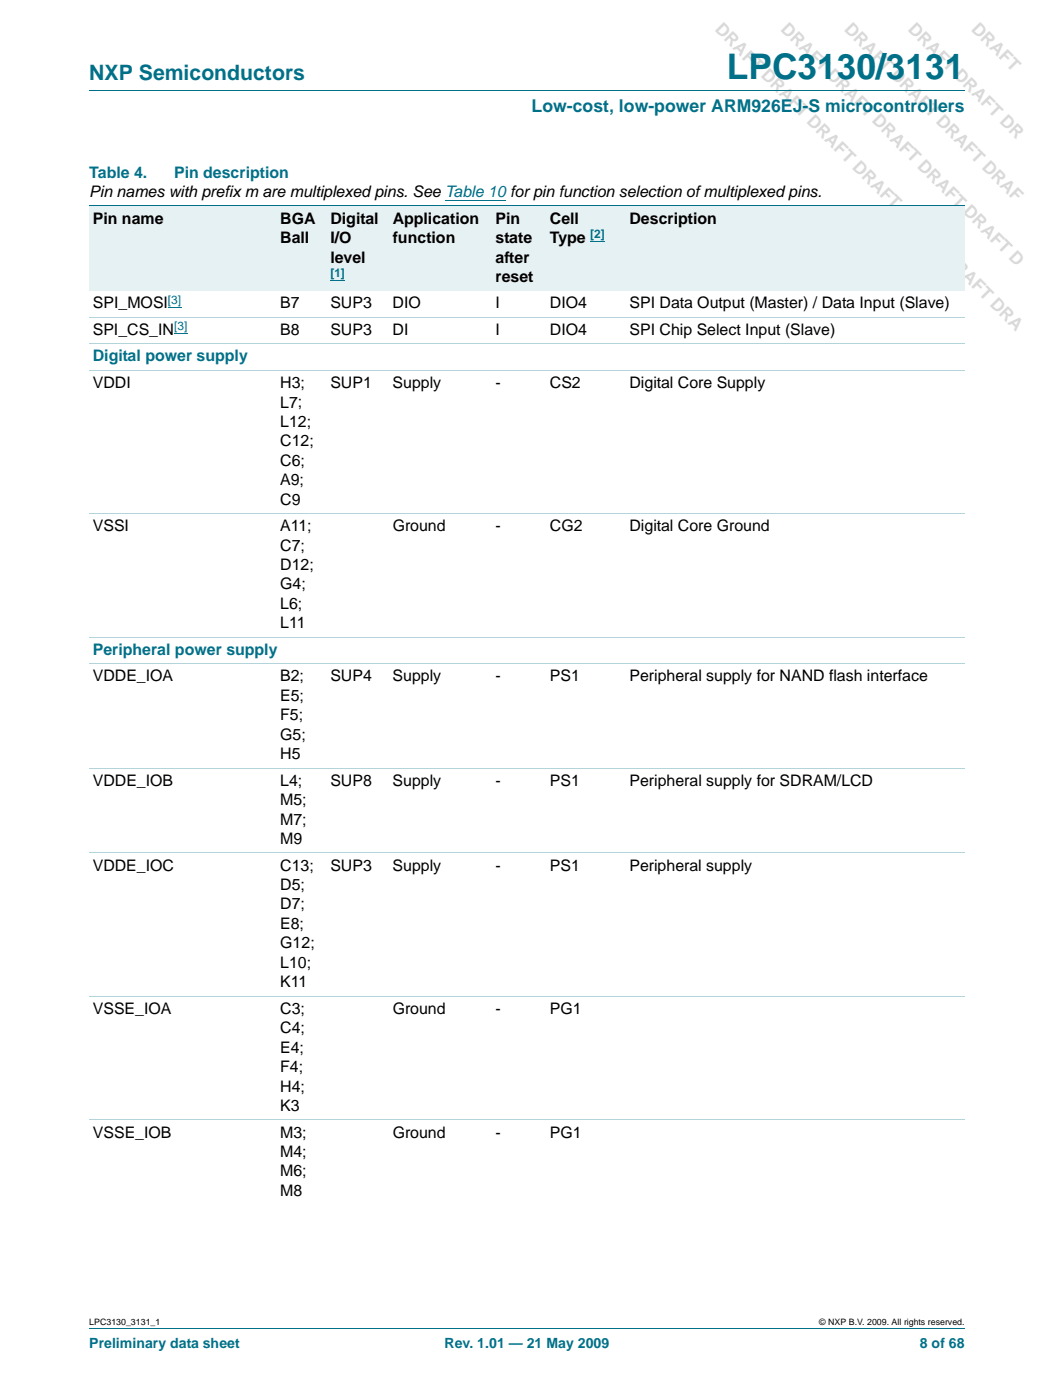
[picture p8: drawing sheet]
<svg xmlns="http://www.w3.org/2000/svg" width="210mm" height="279mm" viewBox="0 0 210 279" stroke-linecap="round" stroke-linejoin="round" font-family="sans-serif">
<defs><g id="words">
<text font-size="7" fill="#007088" x="145" y="15.8">LPC3130/3131</text>
<text font-size="4.2" fill="#007088" x="17.8" y="16">NXP Semiconductors</text>
<g font-size="3.5" fill="#d9d9d9">
<text x="142.5" y="6.1" transform="rotate(45 142.5 6.1)">DRAFT DRAFT DRAFT DRAFT DRAFT DRAFT DRA</text>
<text x="155.6" y="6.1" transform="rotate(45 155.6 6.1)">DRAFT DRAFT DRAFT DRAFT DRAFT D</text>
<text x="168.3" y="6.1" transform="rotate(45 168.3 6.1)">DRAFT DRAFT DRAFT DRAF</text>
<text x="180.9" y="6.1" transform="rotate(45 180.9 6.1)">DRAFT DRAFT DR</text>
</g>
<text font-size="3.5" fill="#007088" x="106" y="22.3">Low-cost, low-power ARM926EJ-S microcontrollers</text>
<g font-size="3.2" fill="#007088">
<text x="17.8" y="35.5">Table 4.</text>
<text x="34.7" y="35.5">Pin description</text>
<text x="18.5" y="72.1">Digital power supply</text>
<text x="18.5" y="130.7">Peripheral power supply</text>
</g>
<g font-size="3.2">
<text x="17.8" y="39.3">Pin names with prefix m are multiplexed pins. See Table 10 for pin function selection of multiplexed pins.</text>
<text x="18.5" y="44.6">Pin name</text>
<text x="55.9" y="44.6">BGA</text>
<text x="65.9" y="44.6">Digital</text>
<text x="78.3" y="44.6">Application</text>
<text x="98.9" y="44.6">Pin</text>
<text x="109.7" y="44.6">Cell</text>
<text x="125.6" y="44.6">Description</text>
<text x="55.9" y="48.5">Ball</text>
<text x="65.9" y="48.5">I/O</text>
<text x="65.9" y="52.4">level</text>
<text x="78.3" y="48.5">function</text>
<text x="98.9" y="48.5">state</text>
<text x="98.9" y="52.4">after</text>
<text x="109.7" y="48.5">Type</text>
<text x="98.9" y="56.3">reset</text>
<text x="18.5" y="61.6">SPI_MOSI</text>
<text x="55.9" y="61.6">B7</text>
<text x="65.9" y="61.6">SUP3</text>
<text x="78.3" y="61.6">DIO</text>
<text x="98.9" y="61.6">I</text>
<text x="109.7" y="61.6">DIO4</text>
<text x="125.6" y="61.6">SPI Data Output (Master) / Data Input (Slave)</text>
<text x="18.5" y="66.8">SPI_CS_IN</text>
<text x="55.9" y="66.8">B8</text>
<text x="65.9" y="66.8">SUP3</text>
<text x="78.3" y="66.8">DI</text>
<text x="98.9" y="66.8">I</text>
<text x="109.7" y="66.8">DIO4</text>
<text x="125.6" y="66.8">SPI Chip Select Input (Slave)</text>
<text x="18.5" y="77.4">VDDI</text>
<text x="55.9" y="77.4">H3;</text>
<text x="65.9" y="77.4">SUP1</text>
<text x="78.3" y="77.4">Supply</text>
<text x="98.9" y="77.4">-</text>
<text x="109.7" y="77.4">CS2</text>
<text x="125.6" y="77.4">Digital Core Supply</text>
<text x="55.9" y="81.3">L7;</text>
<text x="55.9" y="85.2">L12;</text>
<text x="55.9" y="89.1">C12;</text>
<text x="55.9" y="93">C6;</text>
<text x="55.9" y="96.8">A9;</text>
<text x="55.9" y="100.7">C9</text>
<text x="18.5" y="106">VSSI</text>
<text x="55.9" y="106">A11;</text>
<text x="78.3" y="106">Ground</text>
<text x="98.9" y="106">-</text>
<text x="109.7" y="106">CG2</text>
<text x="125.6" y="106">Digital Core Ground</text>
<text x="55.9" y="109.9">C7;</text>
<text x="55.9" y="113.8">D12;</text>
<text x="55.9" y="117.6">G4;</text>
<text x="55.9" y="121.5">L6;</text>
<text x="55.9" y="125.4">L11</text>
<text x="18.5" y="136">VDDE_IOA</text>
<text x="55.9" y="136">B2;</text>
<text x="65.9" y="136">SUP4</text>
<text x="78.3" y="136">Supply</text>
<text x="98.9" y="136">-</text>
<text x="109.7" y="136">PS1</text>
<text x="125.6" y="136">Peripheral supply for NAND flash interface</text>
<text x="55.9" y="139.9">E5;</text>
<text x="55.9" y="143.8">F5;</text>
<text x="55.9" y="147.6">G5;</text>
<text x="55.9" y="151.5">H5</text>
<text x="18.5" y="156.8">VDDE_IOB</text>
<text x="55.9" y="156.8">L4;</text>
<text x="55.9" y="160.7">M5;</text>
<text x="65.9" y="156.8">SUP8</text>
<text x="78.3" y="156.8">Supply</text>
<text x="98.9" y="156.8">-</text>
<text x="109.7" y="156.8">PS1</text>
<text x="125.6" y="156.8">Peripheral supply for SDRAM/LCD</text>
<text x="55.9" y="164.6">M7;</text>
<text x="18.5" y="173.7">VDDE_IOC</text>
<text x="55.9" y="173.7">C13;</text>
<text x="55.9" y="168.4">M9</text>
<text x="65.9" y="173.7">SUP3</text>
<text x="78.3" y="173.7">Supply</text>
<text x="98.9" y="173.7">-</text>
<text x="109.7" y="173.7">PS1</text>
<text x="125.6" y="173.7">Peripheral supply</text>
<text x="55.9" y="177.6">D5;</text>
<text x="55.9" y="181.5">D7;</text>
<text x="55.9" y="185.4">E8;</text>
<text x="55.9" y="189.3">G12;</text>
<text x="55.9" y="193.1">L10;</text>
<text x="55.9" y="197">K11</text>
<text x="18.5" y="202.3">VSSE_IOA</text>
<text x="55.9" y="202.3">C3;</text>
<text x="78.3" y="202.3">Ground</text>
<text x="98.9" y="202.3">-</text>
<text x="109.7" y="202.3">PG1</text>
<text x="55.9" y="206.2">C4;</text>
<text x="55.9" y="210.1">E4;</text>
<text x="55.9" y="214">F4;</text>
<text x="55.9" y="217.8">H4;</text>
<text x="55.9" y="221.7">K3</text>
<text x="18.5" y="227">VSSE_IOB</text>
<text x="55.9" y="227">M3;</text>
<text x="78.3" y="227">Ground</text>
<text x="98.9" y="227">-</text>
<text x="109.7" y="227">PG1</text>
<text x="55.9" y="230.9">M4;</text>
<text x="55.9" y="234.8">M6;</text>
<text x="55.9" y="238.7">M8</text>
</g>
<g font-size="2.8" fill="#007088">
<text x="17.8" y="269.1">Preliminary data sheet</text>
<text x="88.7" y="269.1">Rev. 1.01 — 21 May 2009</text>
<text x="183.5" y="269.1">8 of 68</text>
</g>
<g font-size="2.4" fill="#00f">
<text x="117.7" y="47.5">[2]</text>
<text x="65.9" y="55.3">[1]</text>
<text x="33.5" y="60.6">[3]</text>
<text x="34.7" y="65.9">[3]</text>
</g>
<g font-size="1.8">
<text x="17.8" y="264.5">LPC3130_3131_1</text>
<text x="163.4" y="264.5">© NXP B.V. 2009. All rights reserved.</text>
</g>
</g></defs>
<path d="M17.8 18.2h174.6M17.8 265.1h174.6" fill="none" stroke="#007088" stroke-width=".2"/>
<path d="M88.8 40h12.1M33.5 61.3h2.6M34.7 66.6h2.7" fill="none" stroke="#00f" stroke-width=".2"/>
<g fill="#e6f1f4">
<path d="M17.8 41.1h37.4v16.9h-37.4z"/>
<path d="M55.2 41.1h10v16.9h-10z"/>
<path d="M65.2 41.1h12.4v16.9h-12.4z"/>
</g>
<path d="M65.9 56h2.9" fill="none" stroke="#00f" stroke-width=".2"/>
<g fill="#e6f1f4">
<path d="M77.6 41.1h20.5v16.9h-20.5z"/>
<path d="M98.1 41.1h10.9v16.9h-10.9z"/>
<path d="M109 41.1h15.9v16.9h-15.9z"/>
</g>
<path d="M117.7 48.3h3" fill="none" stroke="#00f" stroke-width=".2"/>
<path d="M124.9 41.1h67.5v16.9h-67.5z" fill="#e6f1f4"/>
<path d="M17.8 41.1h174.6" fill="none" stroke="#007088" stroke-width=".2"/>
<path d="M17.8 63.3h174.6M17.8 68.6h174.6M17.8 73.9h174.6M17.8 102.5h174.6M17.8 127.2h174.6M17.8 132.5h174.6M17.8 153.3h174.6M17.8 170.2h174.6M17.8 198.8h174.6M17.8 223.5h174.6" fill="none" stroke="#b3d4db" stroke-width=".2"/>
<use href="#words"/>
</svg>
